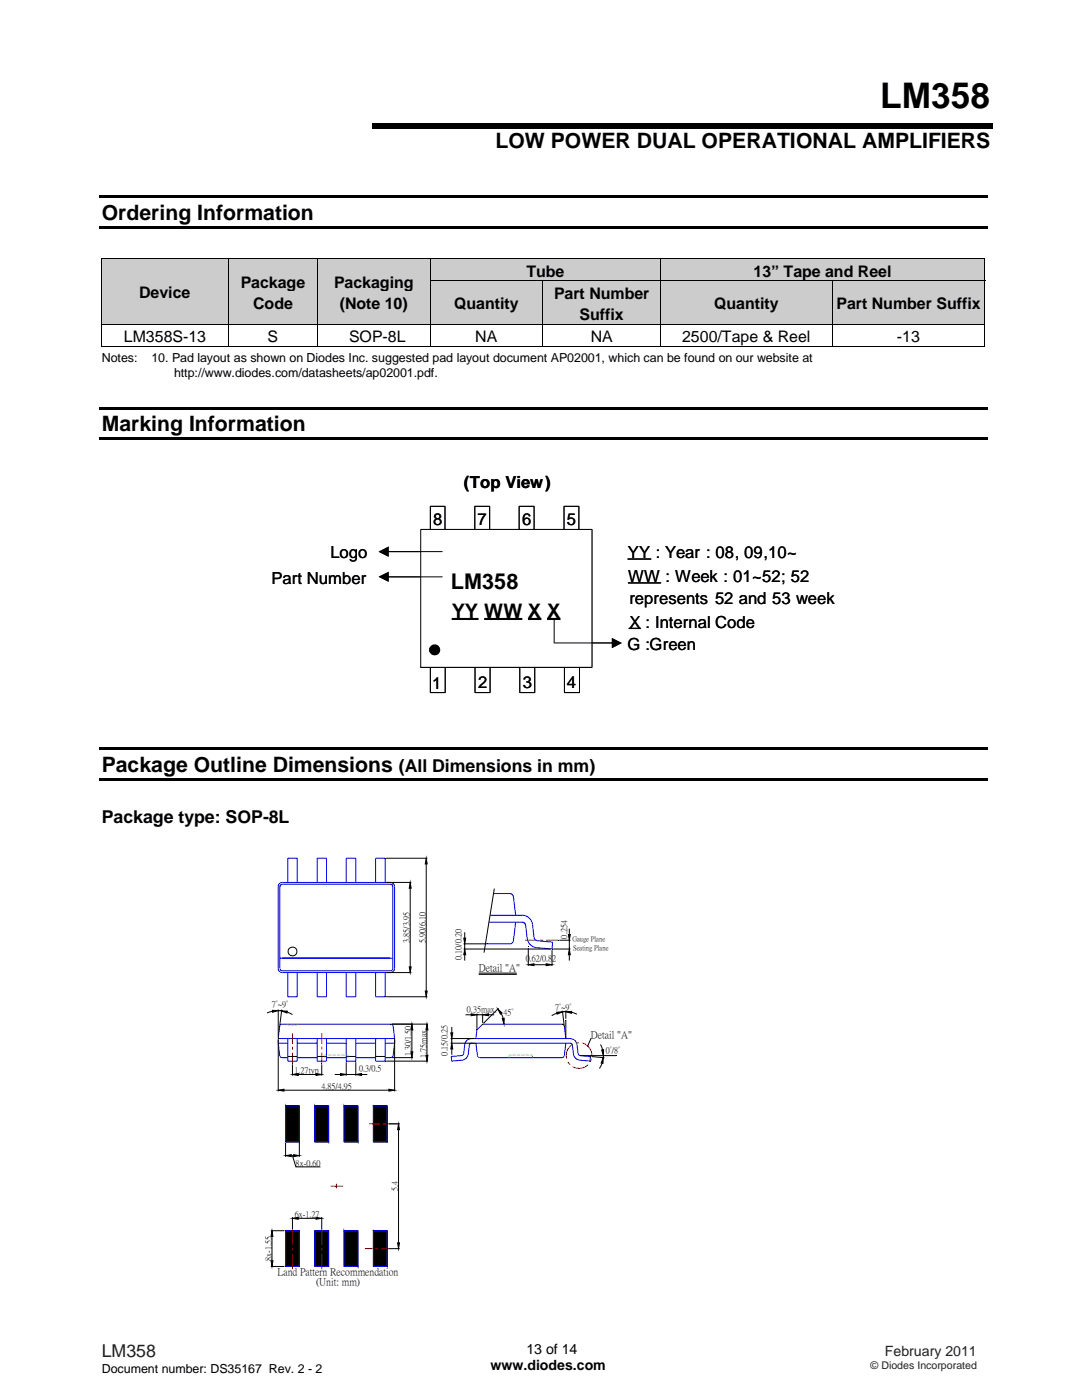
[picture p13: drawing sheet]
<svg xmlns="http://www.w3.org/2000/svg" width="216mm" height="279mm" viewBox="0 0 216 279" stroke-linecap="round" stroke-linejoin="round" font-family="sans-serif">
<defs><g id="words">
<text font-size="7" x="175.6" y="21.6">LM358</text>
<text font-size="4.3" x="89.9" y="117.6">LM358</text>
<g font-size="4.2">
<text x="98.8" y="29.5">LOW POWER DUAL OPERATIONAL AMPLIFIERS</text>
<text x="20.3" y="43.8">Ordering Information</text>
<text x="20.3" y="86">Marking Information</text>
<text x="20.3" y="154">Package Outline Dimensions</text>
</g>
<text font-size="4" x="90.1" y="123.3">YY WW X X</text>
<g font-size="3.5">
<text x="79.6" y="154">(All Dimensions in mm)</text>
<text x="20.3" y="164.2">Package type: SOP-8L</text>
</g>
<text font-size="3.5" fill="#231f20" x="20.3" y="270.9">LM358</text>
<g font-size="3.3">
<text x="92.6" y="97.3">(Top View)</text>
<text x="86.4" y="104.7">8</text>
<text x="95.3" y="104.7">7</text>
<text x="104.2" y="104.7">6</text>
<text x="113.1" y="104.7">5</text>
<text x="65.9" y="111.4">Logo</text>
<text x="125.3" y="111.4">YY : Year : 08, 09,10~</text>
<text x="54.2" y="116.6">Part Number</text>
<text x="125.4" y="116.2">WW : Week : 01~52; 52</text>
<text x="125.6" y="125.2">X : Internal Code</text>
<text x="125.6" y="120.6">represents 52 and 53 week</text>
<text x="125.2" y="129.8">G Green</text>
<text x="128.8" y="129.8">:</text>
<text x="86.2" y="137.5">1</text>
<text x="95.4" y="137.4">2</text>
<text x="104.3" y="137.4">3</text>
<text x="113.1" y="137.4">4</text>
</g>
<g font-size="3.2">
<text x="27.8" y="59.5">Device</text>
<text x="48" y="57.4">Package</text>
<text x="66.7" y="57.4">Packaging</text>
<text x="105" y="55.2">Tube</text>
<text x="110.6" y="59.6">Part Number</text>
<text x="150.4" y="55.2">13” Tape and Reel</text>
<text x="50.5" y="61.7">Code</text>
<text x="67.8" y="61.7">(Note 10)</text>
<text x="90.6" y="61.8">Quantity</text>
<text x="115.7" y="63.9">Suffix</text>
<text x="142.5" y="61.8">Quantity</text>
<text x="166.9" y="61.8">Part Number Suffix</text>
<text x="24.7" y="68.3">LM358S-13</text>
<text x="53.4" y="68.3">S</text>
<text x="69.7" y="68.3">SOP-8L</text>
<text x="94.8" y="68.3">NA</text>
<text x="117.9" y="68.3">NA</text>
<text x="136.1" y="68.3">2500/Tape &amp; Reel</text>
<text x="179" y="68.3">-13</text>
</g>
<g font-size="2.8">
<text x="97.9" y="273.5">www.diodes.com</text>
<text x="105.1" y="270.2">13 of 14</text>
</g>
<text font-size="2.8" fill="#231f20" x="176.6" y="270.6">February 2011</text>
<g font-size="2.5">
<text x="20.3" y="72.3">Notes:</text>
<text x="30.2" y="72.3">10. Pad layout as shown on Diodes Inc. suggested pad layout document AP02001, which can be found on our website at</text>
<text x="34.7" y="75.1">http://www.diodes.com/datasheets/ap02001.pdf.</text>
<text x="20.3" y="274">Document number: DS35167 Rev. 2 - 2</text>
</g>
<g font-size="2.1">
<text x="95.6" y="193.8">Detail &quot;A&quot;</text>
<text x="117.9" y="207.2">Detail &quot;A&quot;</text>
<text x="55.4" y="254.4">Land Pattern Recommendation</text>
<text x="63.1" y="256.5">(Unit: mm)</text>
</g>
<text font-size="2.1" fill="#231f20" x="173.7" y="273.2">© Diodes Incorporated</text>
<g font-size="1.7">
<text x="81.7" y="188.1" transform="rotate(-90 81.7 188.1)">3.85/3.95</text>
<text x="84.9" y="188.2" transform="rotate(-90 84.9 188.2)">5.90/6.10</text>
<text x="92" y="191.5" transform="rotate(-90 92 191.5)">0.10/0.20</text>
<text x="104.9" y="191.7">0.62/0.82</text>
<text x="113.1" y="187.3" transform="rotate(-90 113.1 187.3)">0.254</text>
<text x="54.2" y="200.9">7°~9°</text>
<text x="93.2" y="201.9">0.35max.</text>
<text x="100.4" y="202.6">45°</text>
<text x="110.8" y="201.6">7°~9°</text>
<text x="58.8" y="214.1">1.27typ</text>
<text x="71.7" y="213.8">0.3/0.5</text>
<text x="82" y="210.8" transform="rotate(-90 82 210.8)">1.30/1.50</text>
<text x="85" y="211.1" transform="rotate(-90 85 211.1)">1.75max.</text>
<text x="89.2" y="210.7" transform="rotate(-90 89.2 210.7)">0.15/0.25</text>
<text x="120.9" y="210.2">0°/8°</text>
<text x="64.1" y="217.4">4.85/4.95</text>
<text x="59" y="232.7">8x-0.60</text>
<text x="79.3" y="237.7" transform="rotate(-90 79.3 237.7)">5.4</text>
<text x="58.8" y="243">6x-1.27</text>
<text x="54.1" y="251.7" transform="rotate(-90 54.1 251.7)">8x-1.55</text>
</g>
<g font-size="1.4">
<text x="114.2" y="187.7">Gauge Plane</text>
<text x="114.4" y="189.5">Seating Plane</text>
</g>
</g></defs>
<path d="M19.8 39h177.2v.5h-177.2zM74.3 24.5h123.8v1.1h-123.8zM19.8 45.1h177.2v.5h-177.2z" fill="#000"/>
<g fill="#ccc">
<path d="M20.4 51.7h25.2v12.9h-25.2z"/>
<path d="M20.8 51.7h24.3v4.2h-24.3z"/>
<path d="M20.8 55.9h24.3v4.3h-24.3z"/>
<path d="M45.7 51.7h17.6v12.9h-17.6z"/>
<path d="M46.1 53.9h16.8v4.2h-16.8z"/>
<path d="M46.1 58.1h16.8v4.3h-16.8z"/>
<path d="M63.5 51.7h22.3v12.9h-22.3z"/>
<path d="M63.9 53.9h21.5v4.2h-21.5z"/>
<path d="M63.9 58.1h21.5v4.3h-21.5z"/>
<path d="M86 51.7h45.8v4.2h-45.8z"/>
<path d="M86.4 51.7h45v4.2h-45z"/>
<path d="M132 51.7h64.4v4.2h-64.4z"/>
<path d="M132.4 51.7h63.6v4.2h-63.6z"/>
</g>
<path d="M20.2 51.5h.2v.2h-.2zM196.4 51.5h.2v.2h-.2z" fill="#000"/>
<path d="M20.3 51.7v4.2M45.6 51.7v4.2M63.4 51.7v4.2M85.9 51.7v4.2M131.9 51.7v4.2M196.4 51.6h-176.2M196.5 51.7v4.2" fill="none" stroke="#000" stroke-width=".2"/>
<g fill="#ccc">
<path d="M86 56.1h22.2v8.5h-22.2z"/>
<path d="M86.4 58.3h21.4v4.2h-21.4z"/>
<path d="M108.4 56.1h23.4v8.5h-23.4z"/>
<path d="M108.8 56.1h22.6v4.3h-22.6z"/>
<path d="M108.8 60.4h22.6v4.2h-22.6z"/>
<path d="M132 56.1h34v8.5h-34z"/>
<path d="M132.4 58.3h33.2v4.2h-33.2z"/>
<path d="M166.2 56.1h30.2v8.5h-30.2z"/>
<path d="M166.6 58.3h29.4v4.2h-29.4z"/>
</g>
<path d="M20.2 55.9h.2v.2h-.2zM45.6 55.9h.1v.2h-.1zM63.3 55.9h.2v.2h-.2zM196.4 69h.2v.2h-.2zM19.8 81.2h177.2v.5h-177.2zM19.8 87.3h177.2v.5h-177.2zM19.8 149.2h177.2v.5h-177.2zM19.8 155.3h177.2v.5h-177.2z" fill="#000"/>
<g fill="none" stroke="#000" stroke-width=".2">
<path d="M20.3 56.1v8.5M45.6 56.1v8.5M63.4 56.1v8.5M85.8 56h110.8M85.9 56.1v8.5M108.3 56.1v8.5M131.9 56.1v8.5M166.1 56.1v8.5M196.5 56.1v8.5M20.2 64.7h176.4M20.2 69.1h25.4M20.3 64.8v4.4"/>
<path d="M45.6 64.8v4.4M45.7 69.1h17.6M63.4 64.8v4.4M63.5 69.1h22.3M85.9 64.8v4.4M86 69.1h22.2M108.3 64.8v4.4M108.4 69.1h23.4M131.9 64.8v4.4M132 69.1h34M166.1 64.8v4.4M166.2 69.1h30.2"/>
<path d="M196.5 64.8v4.4M77 176.1h5.1M77 171.3h8.3M81.9 176.1l.1 1.2h-.3zM81.9 177.3v15.6M85 171.3l.2 1.1h-.3zM85 172.4v25.4M77 194.1h5.1M77 198.9h8.3M81.7 193h.3l-.1 1.1zM84.9 197.8h.3l-.2 1.1zM54.4 201.6l1.1 .1-1.1 .3z"/>
<path d="M54.4 201.8l-1.1 .4M55.5 217.6l1.2-.2v.4zM55.5 201.7h.7M55.5 201.5v5.5M55.5 207.5v10.3M56.2 201.7l1.1 .1v.4zM56.2 201.5l-.4 3.1M56.7 217.6h20.9M57.3 202l1.1 .5M57.4 210.8h1.9M58.4 212.4v2.3M58.4 214.4l1.1-.2v.4z"/>
<path d="M59.5 214.4h3.6M63.1 214.2l1.1 .2-1.1 .2zM63.3 210.8h1.9M64.2 212.4v2.3M66.8 214.4h1.1M67.9 214.2l1.2 .2-1.2 .2zM69.1 214.4h1.9M69.1 212v2.7M69.1 210.8h1.9M71 214.4l1.1-.2v.4zM71 212v2.7M72.1 214.4h1.2"/>
<path d="M75 210.8h1.8M77.6 217.4l1.1 .2-1.1 .2zM78.7 207.5v10.3M89.9 208.2h4.8M89.9 207.3h4.8M90 206.1h.3l-.2 1.2zM90.1 205v1.1M90.1 207.3v.9M90.1 209.3v1.2M90.1 208.2l.2 1.1h-.3zM111.1 202l1.1-.1-1 .5zM111.1 202.2l-1 .5"/>
<path d="M112.2 201.7l.4 2.9M112.9 201.9l1.2-.1-.1 .4zM112.9 201.7v1.6M112.9 203.6v3.7M112.9 201.9h-.7M114 202l1.1 .4"/>
</g>
<g fill="none" stroke="#00f" stroke-width=".2">
<path d="M55.7 176.4l.6-.3h21.6a.85 .85 0 0 1 .8 .8v16.4a.85 .85 0 0 1-.8 .8h-21.6a.81 .81 0 0 1-.8-.8v-16.4zM56 176.6l.3-.1h21.6l.4 .1 .1 .3v16.4a.44 .44 0 0 1-.5 .4h-21.6l-.3-.1-.1-.3v-16.4zM57.4 176.1v-4.8h1.9v4.8M63.3 176.1v-4.8h1.9v4.8M69.1 176.1v-4.8h1.9v4.8M75 176.1v-4.8h1.8v4.8M55.9 191.2h22.5M57.4 194.1v4.8h1.9v-4.8M63.3 194.1v4.8h1.9v-4.8M69.1 194.1v4.8h1.9v-4.8M75 194.1v4.8h1.8v-4.8M55.5 207.3l.3-2.5 .2-.3 .3-.1h21.8l.3 .4 .3 2.5"/>
<path d="M55.5 208.2l.4 2.6 .4 .3h1.1M55.5 207.3v.9M55.5 208.2h1.9M55.5 207.3h23.2M57.4 207.3v4.5h1.9v-4.5M59.3 208.2h4M59.3 211.1h4M63.3 207.3v4.5h1.9v-4.5M65.2 208.2h3.9M65.2 211.1h3.9M69.1 207.3v4.5h1.9v-4.5M71 208.2h4"/>
<path d="M71 211.1h4M75 207.3v4.5h1.8v-4.5M76.8 208.2h1.9M78.7 208.2l-.3 2.6-.4 .3h-1.2M78.7 207.3v.9M93.2 207.6l.9-.3h19.6a1.34 1.34 0 0 1 1.4 1.2l.3 1.8 .2 .3 2.2 .2-.1 1-2-.2-.6-.2a1.3 1.3 0 0 1-.7-1l-.2-2-.5-.2h-19.6l-.4 .2-.3 2-.4 .8-.8 .4-2.1 .2-.1-1 2.1-.1 .3-.2 .3-2zM95 208.2l.3 2.5 .1 .2 .3 .2h16.4l.5-.4 .3-2.5M95.2 205.5l-.2 1.8M96.3 204.4h16l.3 .4 .3 2.5M113.7 208.2l.4 .1 .1 .3"/>
</g>
<path d="M57.5 204.6h.3M58.1 204.6h.6M58.9 204.6h.3M101.6 210.6h.4M102.3 210.6h.6M103.2 210.6h.6M104.1 210.6h.6M104.9 210.6h.6M105.8 210.6h.4" fill="none" stroke="#0f0" stroke-width=".2"/>
<path d="M58.4 206.2v2.1M58.4 208.9v.6M58.4 210.1v2.1M64.2 206.2v2.1M64.2 208.9v.6M64.2 210.1v2.1" fill="none" stroke="#f00" stroke-width=".2"/>
<g fill="#000">
<path d="M81.9 176.1l.1 1.2h-.3zM85 171.3l.2 1.1h-.3zM81.7 193h.3l-.1 1.1zM84.9 197.8h.3l-.2 1.1zM54.4 201.6l1.1 .1-1.1 .3zM55.5 217.6l1.2-.2v.4zM56.2 201.7l1.1 .1v.4zM58.4 214.4l1.1-.2v.4zM63.1 214.2l1.1 .2-1.1 .2zM67.9 214.2l1.2 .2-1.2 .2zM71 214.4l1.1-.2v.4zM77.6 217.4l1.1 .2-1.1 .2z"/>
<path d="M90.1 208.2l.2 1.1h-.3zM90 206.1h.3l-.2 1.2zM111.1 202l1.1-.1-1 .5zM112.9 201.9l1.2-.1-.1 .4z"/>
</g>
<g fill="none" stroke="#f00" stroke-width=".2">
<path d="M104.8 187.6h2.4M107.8 187.6h.6M108.9 187.6h2.5M113.3 211.9l.4 .6M114.3 208.4a2.57 2.57 0 0 0-1.2 2.9M115.5 208.1l-.6 .1M116.2 208.2a2.53 2.53 0 0 1 1.9 2.5M117.3 212.5a2.54 2.54 0 0 1-3 .4M118 211.3l-.2 .6M66 236.7h2.5M67.1 236.2v1M73.6 224.3h2.2"/>
<path d="M76.4 224.3h.6M77.6 224.3h2.2M58.4 245.4v3.1M58.4 249v.6M58.4 250.2v3.1M64.2 245.4v3.1M64.2 249v.6M64.2 250.2v3.1M72.8 249.2h1.5M74.9 249.2h.5M76 249.2h1.5"/>
</g>
<g fill="none" stroke="#00f" stroke-width=".2">
<path d="M98.5 178.3h3.3l.5 .3 .1 .3 .5 3.8M97.6 184h6.6M97.8 182.7h6.4a2.07 2.07 0 0 1 2.1 1.8l.3 2.7 .2 .4 .4 .1 3.1 .3-.1 1.4-3.1-.3a2.12 2.12 0 0 1-1.9-1.8l-.3-2.7-.3-.5-.4-.1M102.9 184l-.5 3.7-.3 .6-5.2 .1M104.2 184l.4 .2 .3 .4M96.3 204.4l-1.1 1.1M57 220.7h2.7v7.2h-2.7zM62.8 220.7h2.8v7.2h-2.8zM68.7 220.7h2.7v7.2h-2.7zM74.5 220.7h2.8v7.2h-2.8zM57 245.6h2.7v7.2h-2.7zM62.8 245.6h2.8v7.2h-2.8z"/>
<path d="M68.7 245.6h2.7v7.2h-2.7zM74.5 245.6h2.8v7.2h-2.8z"/>
</g>
<g fill="none" stroke="#000" stroke-width=".2">
<path d="M98.6 177.3l-2 12.8M92.5 189.4h17.4M92.5 188.4h4.5M92.5 187.2h.4l-.2 1.2zM92.7 186.1v1.1M92.7 188.4v1M92.7 190.5v1.2M92.7 189.4l.2 1.1h-.4zM95.5 194.2h7.6M95.5 194.5h7.6M105.4 192.5l1.2-.2v.4zM105.4 189.2v3.5"/>
<path d="M106.6 192.5h2.4M109 192.3l1.2 .2-1.2 .2zM110.2 189.6v3.1M110.4 189.4h3.4M111.6 187.6h2.2M113.4 186.5h.4l-.2 1.1zM113.6 189.4l.2 1.1h-.4zM113.6 185.3v1.2M113.6 187.6v1.8M113.6 190.5v1.2M77 211.8h8.4M78.2 211.1h4.2"/>
<path d="M78.2 204.4h7.2M82 209.9h.4l-.2 1.2zM82.2 205.5v4.4M82.2 204.4l.2 1.1h-.4zM85 210.6h.4l-.2 1.2zM85.2 205.5v5.1M85.2 204.4l.2 1.1h-.4zM92.9 202.5h1.1M94 202.3l1.2 .2-1.2 .2zM95.2 202.3v3M95.2 202.5h1.1M96.3 202.3v1.9"/>
<path d="M96.3 202.5l1.2-.2v.4zM97.5 202.5h1.1M99.3 201.4l.9 .8-.3 .2zM99.5 201.2l-3 3M100 202.3l.4 .9M100.2 203.3l.4-.1v1.2zM115.8 210.7h7.2M118 207.2l-.8 1.7M118 210.9l2.6 .2M119.8 208.4l.4 1.1M120.1 209.6l.3-.1v1.2zM120.1 212.2l-.5 1"/>
<path d="M120.4 211.1l-.1 1.1h-.3zM120.4 210.7v.4M57 230.6l1.1-.2v.4zM57 220.7h2.7zM57 220.7l2.7 7.2h-2.7zM57 220.7h2.7v7.2zM57 227.9h2.7zM57 220.7h2.7M57 227.9h2.7M57 228.1v2.8M58.1 230.6h.5M58.4 230.6l.6 2.3h4.9"/>
<path d="M58.6 230.4l1.1 .2-1.1 .2zM59.7 228.1v2.8M62.8 220.7h2.8zM62.8 220.7l2.8 7.2h-2.8zM62.8 220.7h2.8v7.2zM62.8 227.9h2.8zM62.8 220.7h2.8M62.8 227.9h2.8M68.7 220.7h2.7zM68.7 220.7l2.7 7.2h-2.7zM68.7 220.7h2.7v7.2zM68.7 227.9h2.7z"/>
<path d="M68.7 220.7h2.7M68.7 227.9h2.7M74.5 220.7h2.8zM74.5 220.7l2.8 3.6h-2.8zM74.5 220.7h2.8v3.6zM74.5 224.3h2.8zM74.5 224.3l2.8 3.6h-2.8zM74.5 224.3h2.8v3.6zM74.5 227.9h2.8zM74.5 220.7h2.8M74.5 224.3h2.8M74.5 227.9h2.8"/>
<path d="M77.5 224.3h2.3M79.5 225.4v22.6M79.5 224.3l.2 1.1h-.4zM54 245.6h2.7M54 252.8h2.7M54.1 251.6h.4l-.2 1.2zM54.3 246.8v4.8M54.3 245.6l.2 1.2h-.4zM57 245.6h1.4zM57 245.6l1.4 7.2h-1.4zM57 245.6h1.4v7.2zM57 252.8h1.4z"/>
<path d="M58.4 245.6h1.3zM58.4 245.6l1.3 7.2h-1.3zM58.4 245.6h1.3v7.2zM58.4 252.8h1.3zM58.4 242.9v2.5M58.4 243.1l1.1-.1v.3zM59.5 243.1h3.6M62.8 245.6h1.4zM62.8 245.6l1.4 7.2h-1.4zM62.8 245.6h1.4v7.2zM62.8 252.8h1.4zM63.1 243l1.1 .1-1.1 .2z"/>
<path d="M64.2 245.6h1.4zM64.2 245.6l1.4 7.2h-1.4zM64.2 245.6h1.4v7.2zM64.2 252.8h1.4zM64.2 242.9v2.5M68.7 245.6h2.7zM68.7 245.6l2.7 7.2h-2.7zM68.7 245.6h2.7v7.2zM68.7 252.8h2.7zM68.7 245.6h2.7M68.7 252.8h2.7M74.5 245.6h2.8z"/>
<path d="M74.5 245.6l2.8 3.6h-2.8zM74.5 245.6h2.8v3.6zM74.5 249.2h2.8zM74.5 249.2l2.8 3.6h-2.8zM74.5 249.2h2.8v3.6zM74.5 252.8h2.8zM74.5 245.6h2.8M74.5 252.8h2.8M74.5 249.2h2.8M77.5 249.2h2.3M79.3 248h.4l-.2 1.2z"/>
<circle cx="58.4" cy="189.9" r=".88"/>
</g>
<g fill="#000">
<path d="M92.7 189.4l.2 1.1h-.4zM92.5 187.2h.4l-.2 1.2zM105.4 192.5l1.2-.2v.4zM109 192.3l1.2 .2-1.2 .2zM113.6 189.4l.2 1.1h-.4zM113.4 186.5h.4l-.2 1.1zM82 209.9h.4l-.2 1.2zM82.2 204.4l.2 1.1h-.4zM85 210.6h.4l-.2 1.2zM85.2 204.4l.2 1.1h-.4zM94 202.3l1.2 .2-1.2 .2zM96.3 202.5l1.2-.2v.4z"/>
<path d="M99.3 201.4l.9 .8-.3 .2zM100.2 203.3l.4-.1v1.2zM120.4 211.1l-.1 1.1h-.3zM120.1 209.6l.3-.1v1.2zM57 220.7l2.7 7.2h-2.7zM57 220.7h2.7v7.2zM57 230.6l1.1-.2v.4zM58.6 230.4l1.1 .2-1.1 .2zM62.8 220.7l2.8 7.2h-2.8zM62.8 220.7h2.8v7.2zM68.7 220.7l2.7 7.2h-2.7zM68.7 220.7h2.7v7.2z"/>
<path d="M74.5 220.7l2.8 3.6h-2.8zM74.5 220.7h2.8v3.6zM74.5 224.3l2.8 3.6h-2.8zM74.5 224.3h2.8v3.6zM79.5 224.3l.2 1.1h-.4zM54.3 245.6l.2 1.2h-.4zM54.1 251.6h.4l-.2 1.2zM57 245.6h1.4zM57 245.6l1.4 7.2h-1.4zM57 245.6h1.4v7.2zM57 252.8h1.4zM58.4 245.6h1.3z"/>
<path d="M58.4 245.6l1.3 7.2h-1.3zM58.4 245.6h1.3v7.2zM58.4 252.8h1.3zM58.4 243.1l1.1-.1v.3zM62.8 245.6h1.4zM62.8 245.6l1.4 7.2h-1.4zM62.8 245.6h1.4v7.2zM62.8 252.8h1.4zM63.1 243l1.1 .1-1.1 .2zM64.2 245.6h1.4zM64.2 245.6l1.4 7.2h-1.4zM64.2 245.6h1.4v7.2z"/>
<path d="M64.2 252.8h1.4zM68.7 245.6l2.7 7.2h-2.7zM68.7 245.6h2.7v7.2zM74.5 245.6l2.8 3.6h-2.8zM74.5 245.6h2.8v3.6zM74.5 249.2l2.8 3.6h-2.8zM74.5 249.2h2.8v3.6zM79.3 248h.4l-.2 1.2z"/>
</g>
<path d="M57.5 204.4v.2M59.2 204.4v.2M65.2 210.6h-.4v.5M65.5 210.6h.6M66.4 210.6h.6M67.3 210.6h.6M68.1 210.6h.6M69 210.6h.4v.5M101.6 210.6v.5M106.2 210.6v.5" fill="none" stroke="#0f0" stroke-width=".2"/>
<path d="M83.9 105.7h34.2v27.5h-34.2z" fill="#fff"/>
<g fill="none" stroke="#000" stroke-width=".2">
<path d="M77.3 115.1h10.9M77.3 110.1h10.9M83.9 105.7h34.2v27.5h-34.2zM85.9 105.6v-4.6h2.9v4.6M94.7 105.6v-4.6h3v4.6M103.6 105.6v-4.6h3v4.6M112.5 105.6v-4.6h3v4.6M85.9 133.4v4.8h2.9v-4.8M94.8 133.4v4.8h3v-4.8M103.7 133.4v4.8h3v-4.8M110.6 123.4v5M110.7 128.3h11.6"/>
<path d="M112.6 133.4v4.8h3v-4.8"/>
</g>
<path d="M90.1 123.5h5.4M96.6 123.5h7.6M105.3 123.5h2.7M109.2 123.5h2.6" fill="none" stroke="#000" stroke-width=".42"/>
<g fill="#000">
<path d="M75.5 115.1l2.1-1v2zM75.5 110.1l2.1-1v2zM122.1 127.3l2 1-2 1z"/>
<circle cx="86.7" cy="129.7" r=".99"/>
</g>
<g fill="none" stroke="#000" stroke-width=".25">
<path d="M125.3 111.6h4.6M125.4 116.3h6.4M125.5 125.4h2.3"/>
<circle cx="86.7" cy="129.7" r=".99"/>
</g>
<path d="M83.9 105.7h34.2v27.5h-34.2z" fill="#fff"/>
<g fill="none" stroke="#000" stroke-width=".2">
<path d="M77.3 115.1h10.9M77.3 110.1h10.9M83.9 105.7h34.2v27.5h-34.2zM85.9 105.6v-4.6h2.9v4.6M94.7 105.6v-4.6h3v4.6M103.6 105.6v-4.6h3v4.6M112.5 105.6v-4.6h3v4.6M85.9 133.4v4.8h2.9v-4.8M94.8 133.4v4.8h3v-4.8M103.7 133.4v4.8h3v-4.8M110.6 123.4v5M110.7 128.3h11.6"/>
<path d="M112.6 133.4v4.8h3v-4.8"/>
</g>
<path d="M90.1 123.5h5.4M96.6 123.5h7.6M105.3 123.5h2.7M109.2 123.5h2.6" fill="none" stroke="#000" stroke-width=".42"/>
<g fill="#000">
<path d="M75.5 115.1l2.1-1v2zM75.5 110.1l2.1-1v2zM122.1 127.3l2 1-2 1z"/>
<circle cx="86.7" cy="129.7" r=".99"/>
</g>
<g fill="none" stroke="#000" stroke-width=".25">
<path d="M125.3 111.6h4.6M125.4 116.3h6.4M125.5 125.4h2.3"/>
<circle cx="86.7" cy="129.7" r=".99"/>
</g>
<use href="#words"/>
</svg>
